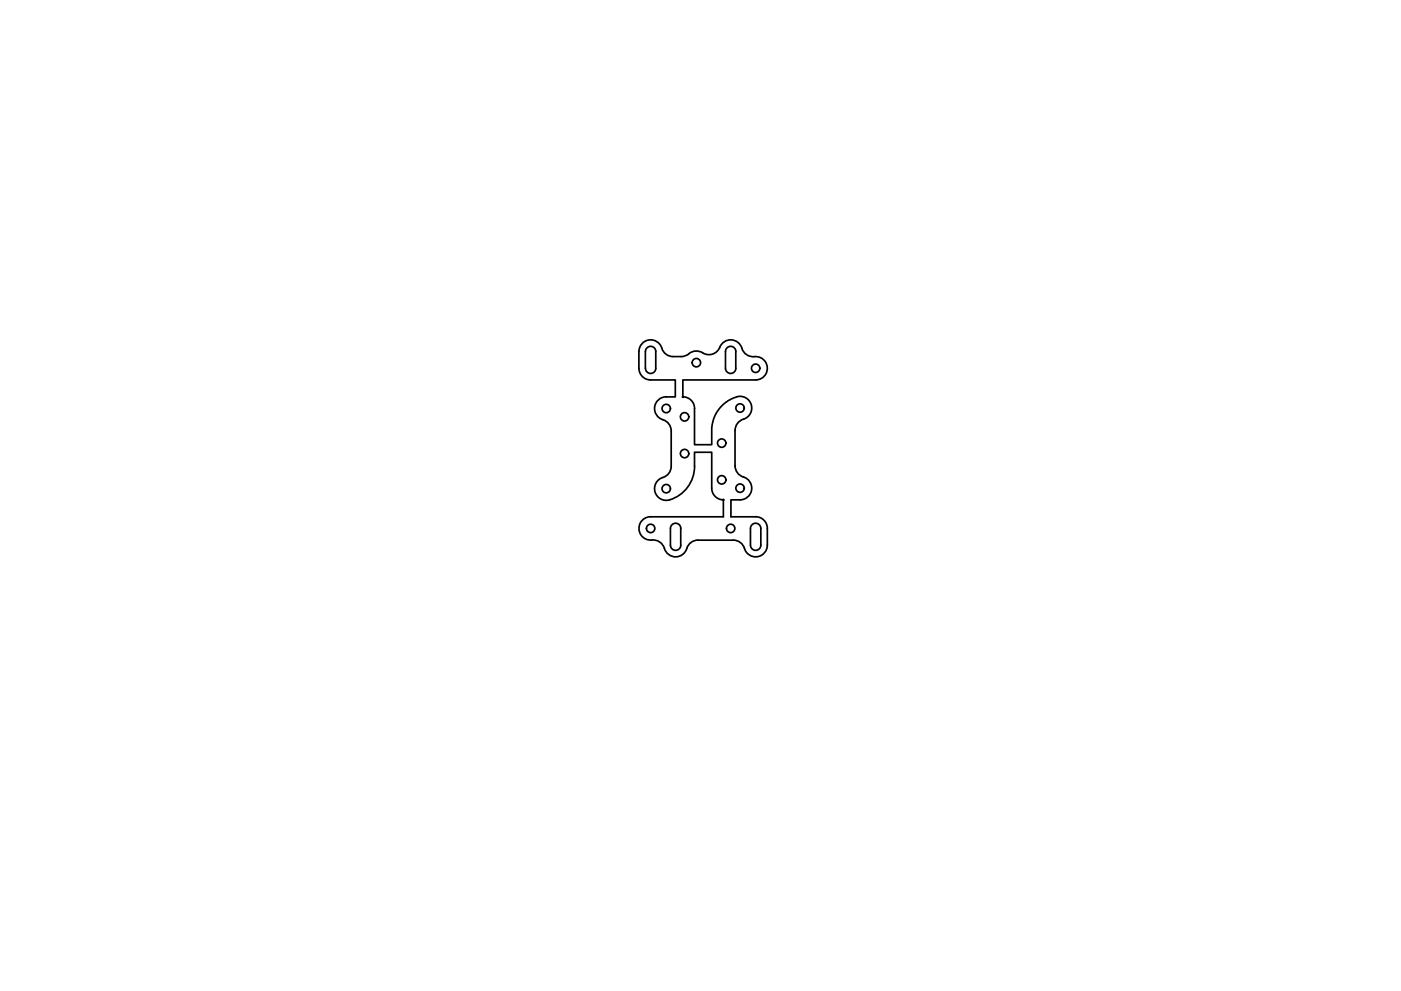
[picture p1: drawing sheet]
<svg xmlns="http://www.w3.org/2000/svg" width="420mm" height="297mm" viewBox="0 0 420 297" stroke-linecap="round" stroke-linejoin="round" font-family="sans-serif">
<!-- layer: Visible -->
<g fill="none" stroke="#000" stroke-width=".51">
<path d="M193.9 104.4a1.56 1.56 0 0 1 1.7-.5 1.56 1.56 0 0 1 1.1 1.5v5a1.57 1.57 0 0 1-1.6 1.5 1.57 1.57 0 0 1-1.6-1.5l.1-5zM195.1 113.9h7.4v5.1h-2.7M199.8 118.9a3.5 3.5 0 0 0-3.5 3 3.5 3.5 0 0 0 2.5 3.9M204.8 118.9a3.5 3.5 0 0 1 3.5 3.6v10.8h5.1a19.9 19.9 0 0 1 .4-6.9 10.5 10.5 0 0 1 7.1-7.4M218.2 104.1a1.56 1.56 0 0 1 1.6-.1 1.56 1.56 0 0 1 .9 1.4v5a1.56 1.56 0 0 1-1.6 1.5 1.56 1.56 0 0 1-1.5-1.5v-5l.1-.5zM220.9 118.9a3.6 3.6 0 0 1 4.5 2.8 3.6 3.6 0 0 1-3.1 4.2 3.6 3.6 0 0 0-1.9 3.1l.1 10.6a3.8 3.8 0 0 0 3.1 3.6 3.5 3.5 0 0 1 1.7 4 3.5 3.5 0 0 1-3.4 2.6h-2.7v5.1h7.4M226.2 106.9a3.5 3.5 0 0 1 3.9 3.3 3.5 3.5 0 0 1-3.5 3.7M226.2 106.9a3.7 3.7 0 0 1-3.9-3.1 3.6 3.6 0 0 0-3.6-1.9 3.6 3.6 0 0 0-3.1 2.7 3.7 3.7 0 0 1-5.5 .9 4.2 4.2 0 0 0-4.4 1.1l-1.4 .3a5.8 5.8 0 0 1-4.8-.9l-.8-1a3.6 3.6 0 0 0-3.7-3.1 3.6 3.6 0 0 0-3.4 3.5v5a3.5 3.5 0 0 0 3.5 3.5M226.6 113.9h-21.8v5.1M198.8 125.8a3.5 3.5 0 0 1 2.5 3.4v10.6a3.5 3.5 0 0 1-2.5 3.3M195.1 154.9a3.6 3.6 0 0 0-3.4 4.1 3.6 3.6 0 0 0 4.5 2.9 3.5 3.5 0 0 1 3.1 2.5M198.8 143.1a3.6 3.6 0 0 0-2.1 5 3.6 3.6 0 0 0 5.2 1.3 10.5 10.5 0 0 0 6.4-9.6v-4.2h5.1v10.7a3.5 3.5 0 0 0 3.5 3.5"/>
<path d="M216.9 149.8v5.1h-21.8M226.6 154.9a3.5 3.5 0 0 1 3.5 3.5v5M201.1 163.4v-5a1.56 1.56 0 0 1 1.5-1.6 1.56 1.56 0 0 1 1.6 1.6v5M201.1 163.4a1.56 1.56 0 0 0 1.5 1.6 1.56 1.56 0 0 0 1.6-1.6M209.3 161.9h10.6M209.3 161.9a3.7 3.7 0 0 0-3.6 3.1 3.5 3.5 0 0 1-3.4 1.9 3.5 3.5 0 0 1-3-2.5M219.9 161.9a3.8 3.8 0 0 1 3.6 3.2 3.5 3.5 0 0 0 4 1.7 3.5 3.5 0 0 0 2.6-3.4M225.1 163.4v-5a1.56 1.56 0 0 1 1.5-1.6 1.56 1.56 0 0 1 1.6 1.6v5M225.1 163.4a1.56 1.56 0 0 0 1.5 1.6 1.56 1.56 0 0 0 1.6-1.6"/>
<circle cx="208.8" cy="108.7" r="1.26"/>
<circle cx="226.6" cy="110.4" r="1.26"/>
<circle cx="199.8" cy="122.4" r="1.26"/>
<circle cx="205.3" cy="124.9" r="1.26"/>
<circle cx="205.3" cy="135.9" r="1.26"/>
<circle cx="216.4" cy="132.8" r="1.26"/>
<circle cx="221.9" cy="122.3" r="1.26"/>
<circle cx="195.1" cy="158.4" r="1.26"/>
<circle cx="199.8" cy="146.5" r="1.26"/>
<circle cx="216.4" cy="143.8" r="1.26"/>
<circle cx="219.1" cy="158.4" r="1.26"/>
<circle cx="221.9" cy="146.3" r="1.26"/>
</g>
<g fill="#000" stroke="#000" stroke-width=".3">
<circle cx="204.8" cy="119" r=".24"/>
<circle cx="216.9" cy="149.8" r=".24"/>
</g>
</svg>
